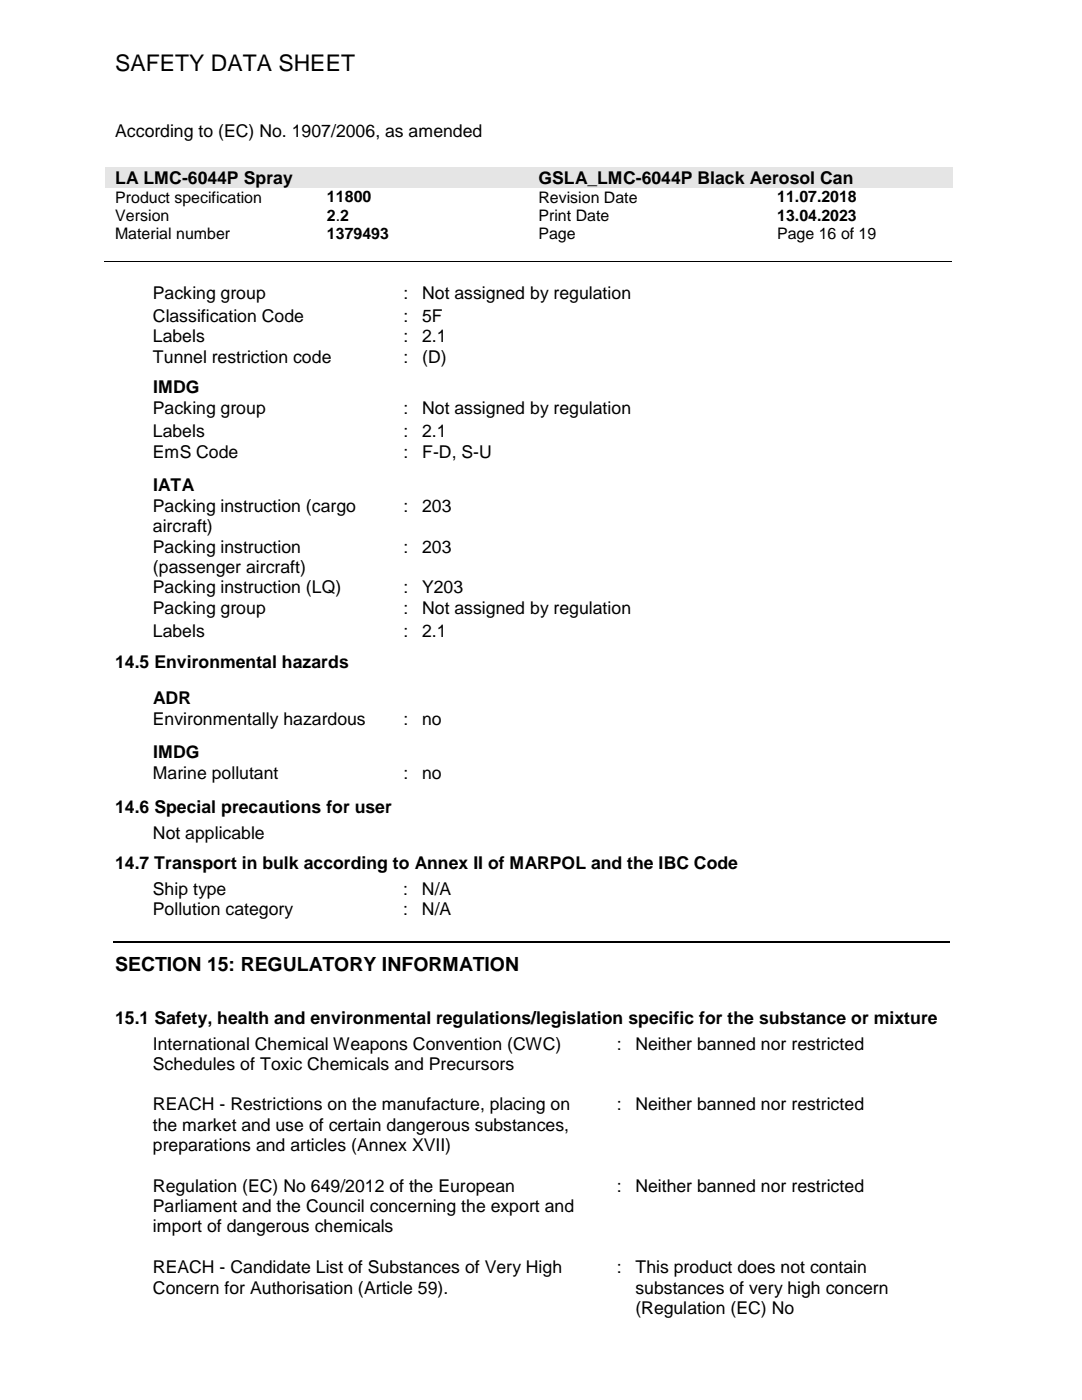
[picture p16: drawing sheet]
<svg xmlns="http://www.w3.org/2000/svg" width="216mm" height="279mm" viewBox="0 0 216 279" stroke-linecap="round" stroke-linejoin="round" font-family="sans-serif">
<defs><g id="words">
<text font-size="4.6" x="23" y="14.3">SAFETY DATA SHEET</text>
<text font-size="3.9" x="23" y="193.9">SECTION 15: REGULATORY INFORMATION</text>
<g font-size="3.5">
<text x="23" y="27.4">According to (EC) No. 1907/2006, as amended</text>
<text x="23" y="36.7">LA LMC-6044P Spray</text>
<text x="107.5" y="36.7">GSLA_LMC-6044P Black Aerosol Can</text>
<text x="30.5" y="59.6">Packing group</text>
<text x="80.5" y="59.7">:</text>
<text x="84.3" y="59.6">Not assigned by regulation</text>
<text x="30.5" y="64.3">Classification Code</text>
<text x="80.5" y="64.3">:</text>
<text x="84.3" y="64.3">5F</text>
<text x="30.5" y="68.3">Labels</text>
<text x="80.5" y="68.3">:</text>
<text x="84.3" y="68.3">2.1</text>
<text x="30.5" y="72.4">Tunnel restriction code</text>
<text x="80.5" y="72.4">:</text>
<text x="84.3" y="72.4">(D)</text>
<text x="30.5" y="82.7">Packing group</text>
<text x="30.6" y="78.5">IMDG</text>
<text x="80.5" y="82.7">:</text>
<text x="84.3" y="82.7">Not assigned by regulation</text>
<text x="30.5" y="87.3">Labels</text>
<text x="80.5" y="87.3">:</text>
<text x="84.3" y="87.3">2.1</text>
<text x="30.5" y="91.4">EmS Code</text>
<text x="80.5" y="91.4">:</text>
<text x="84.3" y="91.4">F-D, S-U</text>
<text x="30.6" y="98.1">IATA</text>
<text x="30.5" y="102.2">Packing instruction (cargo</text>
<text x="30.5" y="106.3">aircraft)</text>
<text x="80.5" y="102.2">:</text>
<text x="84.3" y="102.2">203</text>
<text x="30.5" y="110.3">Packing instruction</text>
<text x="80.5" y="110.3">:</text>
<text x="84.3" y="110.3">203</text>
<text x="30.5" y="114.4">(passenger aircraft)</text>
<text x="30.5" y="118.4">Packing instruction (LQ)</text>
<text x="80.5" y="118.4">:</text>
<text x="84.3" y="118.4">Y203</text>
<text x="30.5" y="122.5">Packing group</text>
<text x="80.5" y="122.5">:</text>
<text x="84.3" y="122.5">Not assigned by regulation</text>
<text x="30.5" y="127.1">Labels</text>
<text x="80.5" y="127.1">:</text>
<text x="84.3" y="127.1">2.1</text>
<text x="23" y="133.3">14.5 Environmental hazards</text>
<text x="30.6" y="140.5">ADR</text>
<text x="30.5" y="144.6">Environmentally hazardous</text>
<text x="80.5" y="144.7">:</text>
<text x="84.3" y="144.6">no</text>
<text x="30.5" y="155.5">Marine pollutant</text>
<text x="30.6" y="151.4">IMDG</text>
<text x="80.5" y="155.5">:</text>
<text x="84.3" y="155.5">no</text>
<text x="23" y="162.2">14.6 Special precautions for user</text>
<text x="30.5" y="167.4">Not applicable</text>
<text x="23" y="173.5">14.7 Transport in bulk according to Annex II of MARPOL and the IBC Code</text>
<text x="30.5" y="178.7">Ship type</text>
<text x="80.5" y="178.7">:</text>
<text x="84.2" y="178.7">N/A</text>
<text x="30.5" y="182.7">Pollution category</text>
<text x="80.5" y="182.7">:</text>
<text x="84.2" y="182.7">N/A</text>
<text x="23" y="204.3">15.1 Safety, health and environmental regulations/legislation specific for the substance or mixture</text>
<text x="30.5" y="209.5">International Chemical Weapons Convention (CWC)</text>
<text x="123.1" y="209.5">:</text>
<text x="126.8" y="209.5">Neither banned nor restricted</text>
<text x="30.5" y="213.6">Schedules of Toxic Chemicals and Precursors</text>
<text x="30.5" y="221.7">REACH - Restrictions on the manufacture, placing on</text>
<text x="123.1" y="221.7">:</text>
<text x="126.8" y="221.7">Neither banned nor restricted</text>
<text x="30.5" y="225.7">the market and use of certain dangerous substances,</text>
<text x="30.5" y="229.8">preparations and articles (Annex XVII)</text>
<text x="30.5" y="237.9">Regulation (EC) No 649/2012 of the European</text>
<text x="123.1" y="237.9">:</text>
<text x="126.8" y="237.9">Neither banned nor restricted</text>
<text x="30.5" y="242">Parliament and the Council concerning the export and</text>
<text x="30.5" y="246">import of dangerous chemicals</text>
<text x="30.5" y="254.1">REACH - Candidate List of Substances of Very High</text>
<text x="123.1" y="254.1">:</text>
<text x="126.8" y="254.1">This product does not contain</text>
<text x="30.5" y="258.2">Concern for Authorisation (Article 59).</text>
<text x="126.8" y="258.2">substances of very high concern</text>
<text x="126.8" y="262.3">(Regulation (EC) No</text>
</g>
<g font-size="3.2">
<text x="23" y="40.5">Product specification</text>
<text x="65.3" y="40.4">11800</text>
<text x="107.5" y="40.5">Revision Date</text>
<text x="155.1" y="40.4">11.07.2018</text>
<text x="23" y="44.1">Version</text>
<text x="23" y="47.8">Material number</text>
<text x="65.3" y="44">2.2</text>
<text x="65.3" y="47.7">1379493</text>
<text x="107.5" y="44.1">Print Date</text>
<text x="107.5" y="47.8">Page</text>
<text x="155.1" y="44">13.04.2023</text>
<text x="155.1" y="47.8">Page 16 of 19</text>
</g>
</g></defs>
<g fill="#e5e5e5">
<path d="M21.1 33.5h84.5v4h-84.5z" fill-rule="evenodd"/>
<path d="M23 33.5h80.6v4h-80.6z" fill-rule="evenodd"/>
<path d="M105.6 33.5h84.4v4h-84.4z" fill-rule="evenodd"/>
<path d="M107.5 33.5h80.6v4h-80.6z" fill-rule="evenodd"/>
</g>
<path d="M20.8 52.2h169.2" fill="none" stroke="#000" stroke-width=".2"/>
<g fill="#000">
<path d="M63.1 52.1h.2v.2h-.2z" fill-rule="evenodd"/>
<path d="M105.3 52.1h.2v.2h-.2z" fill-rule="evenodd"/>
<path d="M152.9 52.1h.2v.2h-.2z" fill-rule="evenodd"/>
</g>
<path d="M22.5 188.1h167" fill="none" stroke="#000" stroke-width=".25"/>
<use href="#words"/>
</svg>
